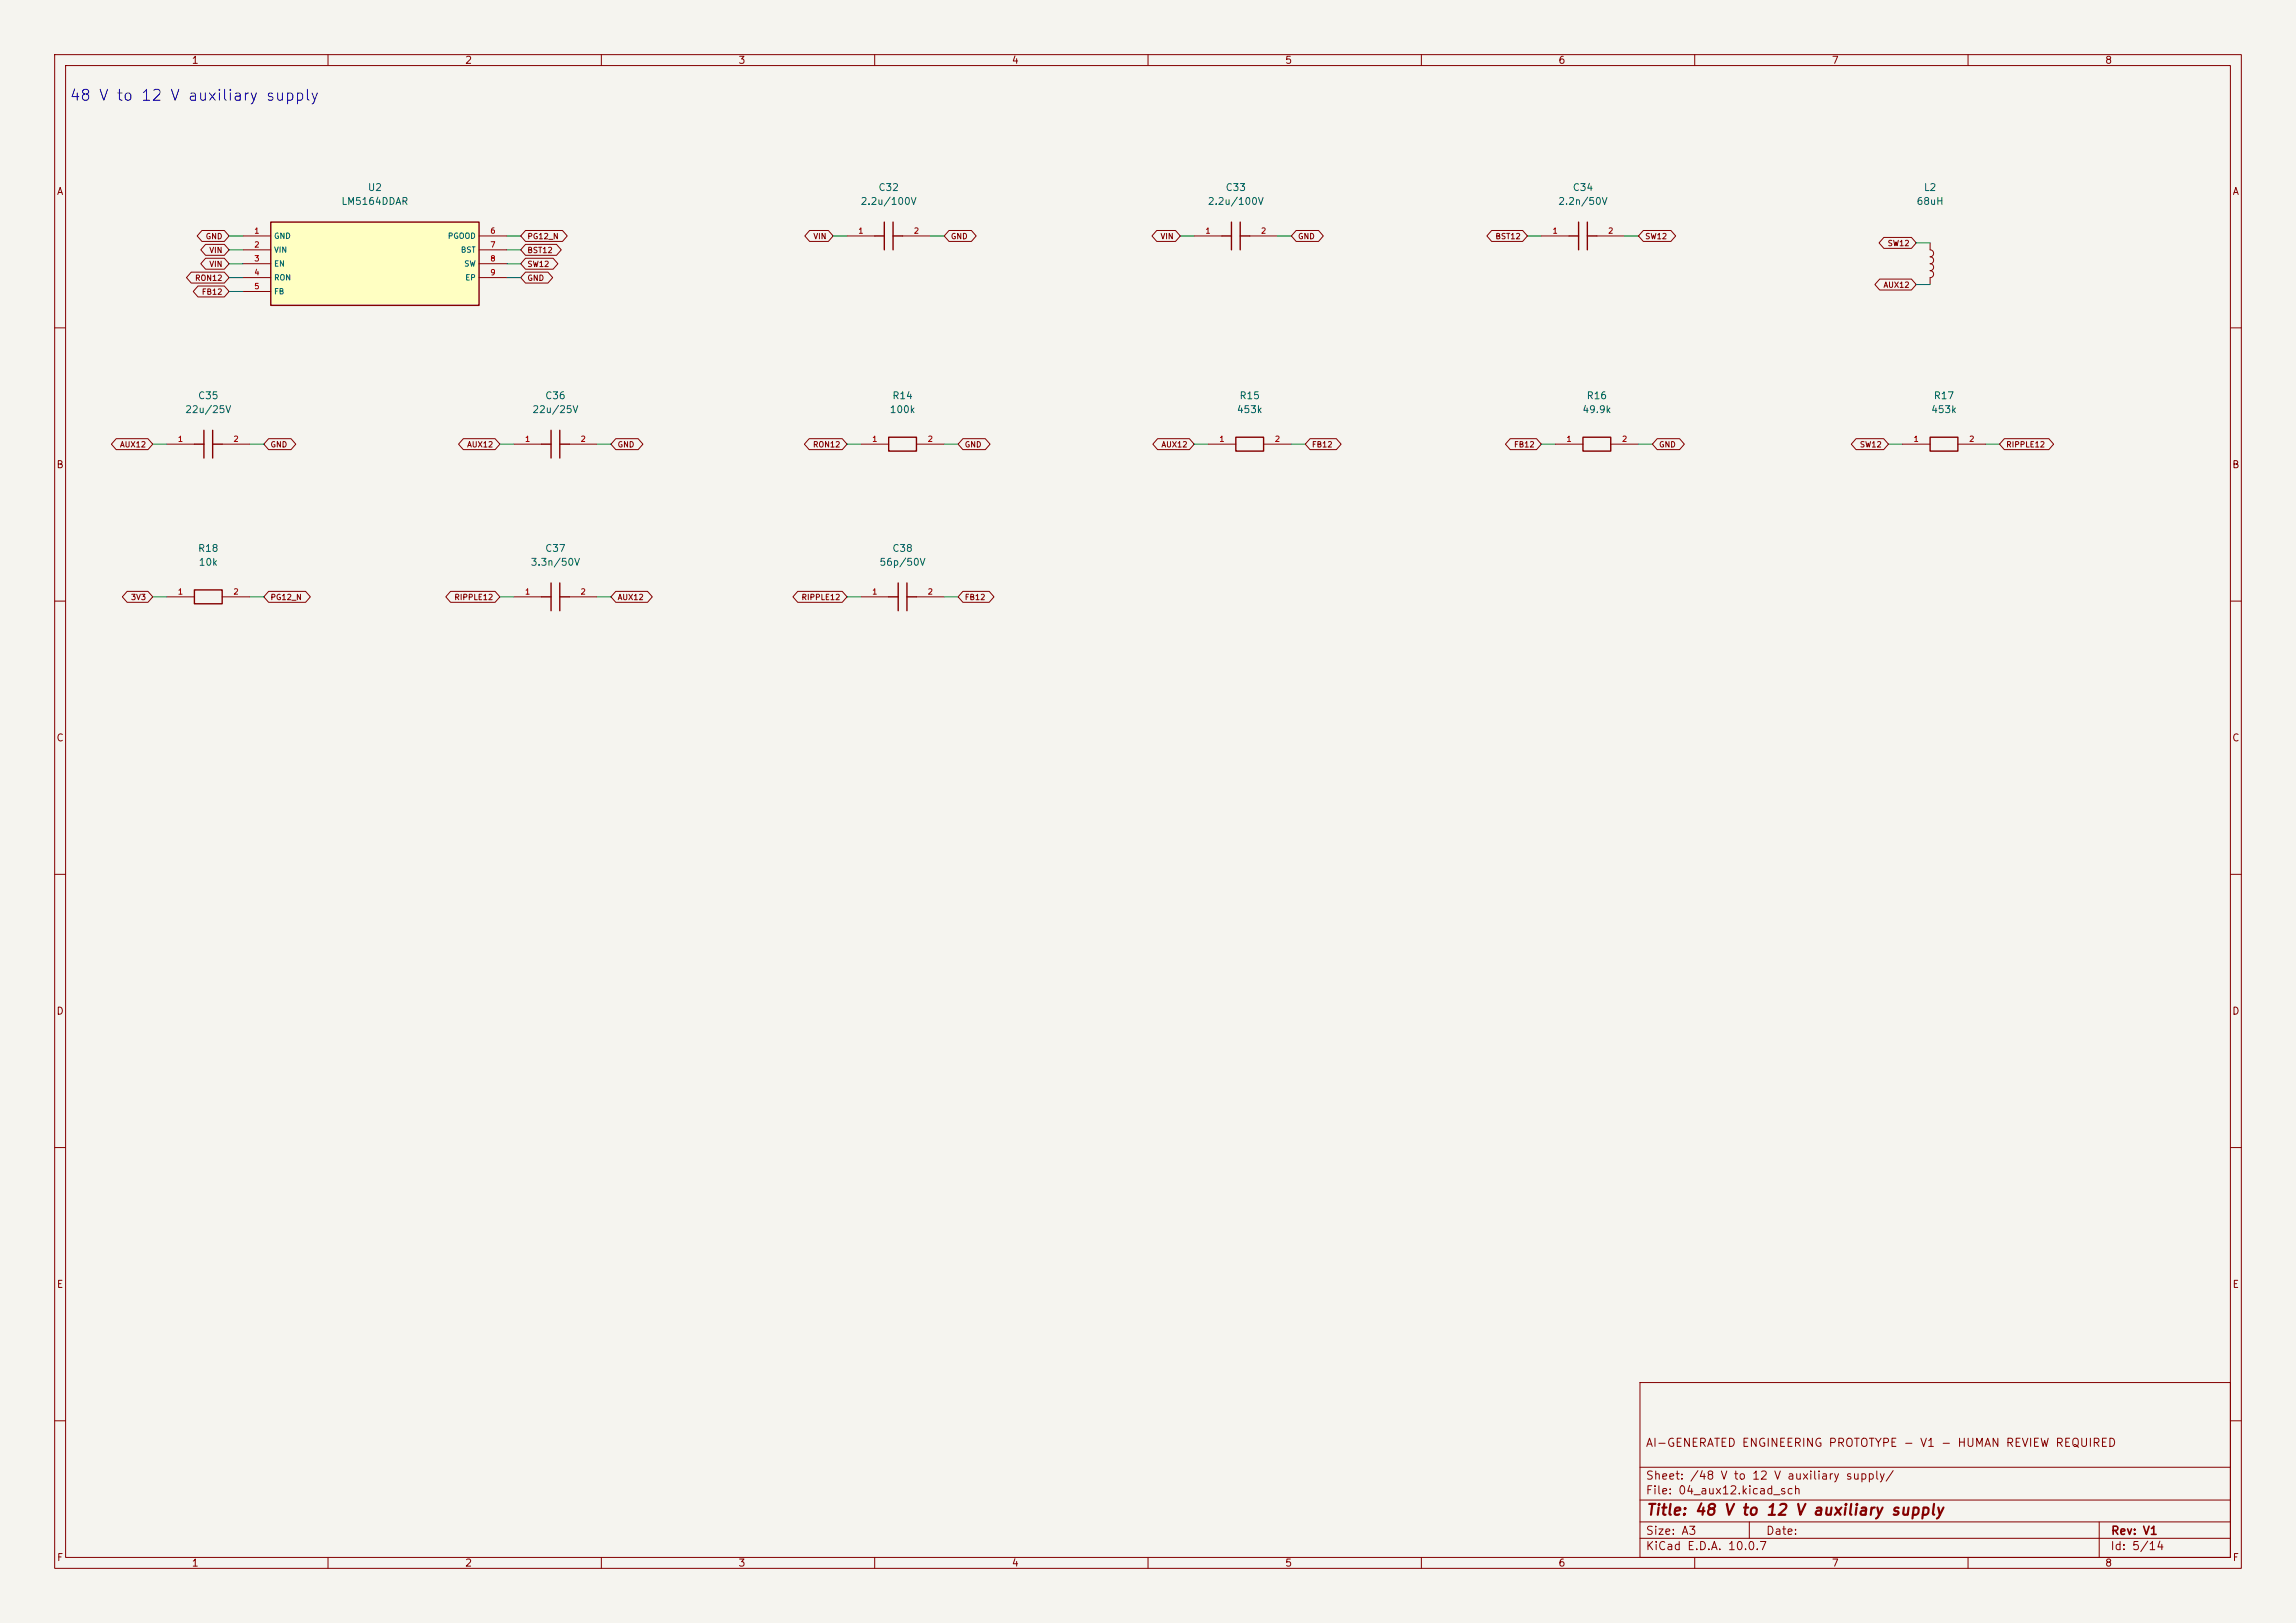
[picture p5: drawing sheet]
<svg xmlns="http://www.w3.org/2000/svg" width="420mm" height="297mm" viewBox="0 0 420 297" stroke-linecap="round" stroke-linejoin="round" font-family="sans-serif">
<defs><g id="words">
<text font-size="2" fill="#0000c2" x="12.6" y="19">48 V to 12 V auxiliary supply</text>
<text font-size="2" fill="#840000" x="301" y="277.8">Title: 48 V to 12 V auxiliary supply</text>
<g font-size="1.5" fill="#840000">
<text x="300.9" y="265.1">AI-GENERATED ENGINEERING PROTOTYPE - V1 - HUMAN REVIEW REQUIRED</text>
<text x="300.9" y="273.8">File: 04_aux12.kicad_sch</text>
<text x="300.9" y="271.1">Sheet: /48 V to 12 V auxiliary supply/</text>
<text x="300.9" y="281.2">Size: A3</text>
<text x="322.9" y="281.2">Date:</text>
<text x="386" y="281.2">Rev: V1</text>
<text x="300.9" y="284">KiCad E.D.A. 10.0.7</text>
<text x="385.9" y="284">Id: 5/14</text>
</g>
<g font-size="1.3" fill="#840000">
<text x="35" y="12">1</text>
<text x="85" y="12">2</text>
<text x="135" y="12">3</text>
<text x="185" y="12">4</text>
<text x="235" y="12">5</text>
<text x="285" y="12">6</text>
<text x="335" y="12">7</text>
<text x="385" y="12">8</text>
<text x="10.3" y="36">A</text>
<text x="408.3" y="36">A</text>
<text x="10.2" y="86">B</text>
<text x="408.2" y="86">B</text>
<text x="10.2" y="136">C</text>
<text x="408.2" y="136">C</text>
<text x="10.2" y="186">D</text>
<text x="408.2" y="186">D</text>
<text x="10.3" y="236">E</text>
<text x="408.3" y="236">E</text>
<text x="10.3" y="286">F</text>
<text x="35" y="287">1</text>
<text x="85" y="287">2</text>
<text x="135" y="287">3</text>
<text x="185" y="287">4</text>
<text x="235" y="287">5</text>
<text x="285" y="287">6</text>
<text x="335" y="287">7</text>
<text x="385" y="287">8</text>
<text x="408.3" y="286">F</text>
</g>
<g font-size="1.3" fill="#006464">
<text x="67.2" y="35.3">U2</text>
<text x="160.6" y="35.3">C32</text>
<text x="224.1" y="35.3">C33</text>
<text x="287.6" y="35.3">C34</text>
<text x="351.8" y="35.3">L2</text>
<text x="62.3" y="37.8">LM5164DDAR</text>
<text x="157.3" y="37.8">2.2u/100V</text>
<text x="220.8" y="37.8">2.2u/100V</text>
<text x="284.9" y="37.8">2.2n/50V</text>
<text x="350.5" y="37.8">68uH</text>
<text x="33.8" y="75.9">22u/25V</text>
<text x="36.1" y="73.4">C35</text>
<text x="97.3" y="75.9">22u/25V</text>
<text x="99.6" y="73.4">C36</text>
<text x="162.6" y="75.9">100k</text>
<text x="163.1" y="73.4">R14</text>
<text x="226.1" y="75.9">453k</text>
<text x="226.6" y="73.4">R15</text>
<text x="289.3" y="75.9">49.9k</text>
<text x="290.1" y="73.4">R16</text>
<text x="353.1" y="75.9">453k</text>
<text x="353.6" y="73.4">R17</text>
<text x="36.1" y="101.3">R18</text>
<text x="99.6" y="101.3">C37</text>
<text x="163.1" y="101.3">C38</text>
<text x="36.2" y="103.8">10k</text>
<text x="97" y="103.8">3.3n/50V</text>
<text x="160.8" y="103.8">56p/50V</text>
</g>
<g font-size="1" fill="#840000">
<text x="37.5" y="44">GND</text>
<text x="38.2" y="46.5">VIN</text>
<text x="96.4" y="46.5">BST12</text>
<text x="96.4" y="44">PG12_N</text>
<text x="148.7" y="44">VIN</text>
<text x="173.8" y="44">GND</text>
<text x="212.2" y="44">VIN</text>
<text x="237.3" y="44">GND</text>
<text x="273.5" y="44">BST12</text>
<text x="300.8" y="44">SW12</text>
<text x="345.2" y="45.3">SW12</text>
<text x="35.6" y="51.6">RON12</text>
<text x="38.2" y="49.1">VIN</text>
<text x="96.4" y="49.1">SW12</text>
<text x="96.4" y="51.6">GND</text>
<text x="344.4" y="52.9">AUX12</text>
<text x="36.8" y="54.2">FB12</text>
<text x="21.9" y="82.1">AUX12</text>
<text x="49.4" y="82.1">GND</text>
<text x="85.4" y="82.1">AUX12</text>
<text x="112.9" y="82.1">GND</text>
<text x="148.6" y="82.1">RON12</text>
<text x="176.4" y="82.1">GND</text>
<text x="212.4" y="82.1">AUX12</text>
<text x="239.9" y="82.1">FB12</text>
<text x="276.9" y="82.1">FB12</text>
<text x="303.4" y="82.1">GND</text>
<text x="340.1" y="82.1">SW12</text>
<text x="366.9" y="82.1">RIPPLE12</text>
<text x="23.9" y="110">3V3</text>
<text x="49.4" y="110">PG12_N</text>
<text x="83" y="110">RIPPLE12</text>
<text x="112.9" y="110">AUX12</text>
<text x="146.5" y="110">RIPPLE12</text>
<text x="176.4" y="110">FB12</text>
</g>
<g font-size="1" fill="#a90000">
<text x="46.4" y="43">1</text>
<text x="46.4" y="45.5">2</text>
<text x="89.6" y="43">6</text>
<text x="89.6" y="45.5">7</text>
<text x="156.9" y="43">1</text>
<text x="167.1" y="43">2</text>
<text x="220.4" y="43">1</text>
<text x="230.6" y="43">2</text>
<text x="283.9" y="43">1</text>
<text x="294.1" y="43">2</text>
<text x="46.4" y="48.1">3</text>
<text x="46.4" y="50.6">4</text>
<text x="46.4" y="53.2">5</text>
<text x="89.6" y="48.1">8</text>
<text x="89.6" y="50.6">9</text>
<text x="32.4" y="81.1">1</text>
<text x="42.6" y="81.1">2</text>
<text x="95.9" y="81.1">1</text>
<text x="106.1" y="81.1">2</text>
<text x="159.4" y="81.1">1</text>
<text x="169.6" y="81.1">2</text>
<text x="222.9" y="81.1">1</text>
<text x="233.1" y="81.1">2</text>
<text x="286.4" y="81.1">1</text>
<text x="296.6" y="81.1">2</text>
<text x="349.9" y="81.1">1</text>
<text x="360.1" y="81.1">2</text>
<text x="32.4" y="109">1</text>
<text x="42.6" y="109">2</text>
<text x="95.9" y="109">1</text>
<text x="106.1" y="109">2</text>
<text x="159.4" y="109">1</text>
<text x="169.6" y="109">2</text>
</g>
<g font-size="1" fill="#006464">
<text x="50" y="43.9">GND</text>
<text x="50" y="46.5">VIN</text>
<text x="81.8" y="43.9">PGOOD</text>
<text x="84.2" y="46.5">BST</text>
<text x="50" y="49">EN</text>
<text x="50" y="51.6">RON</text>
<text x="84.8" y="49">SW</text>
<text x="85" y="51.6">EP</text>
<text x="50" y="54.1">FB</text>
</g>
</g></defs>
<path d="M0 0h420v297h-420z" fill="#f5f4ef" stroke="#f5f4ef" stroke-width=".18"/>
<g fill="none" stroke="#840000" stroke-width=".18">
<path d="M10 10h400v277h-400zM12 12h396v273h-396zM60 10v2M110 10v2M160 10v2M210 10v2M260 10v2M310 10v2M360 10v2M281.9 43.2h5.1M292.1 43.2h5.1M10 60h2"/>
<path d="M408 60h2M157.5 81.3h5.1M167.6 81.3h5.1M284.5 81.3h5.1M294.6 81.3h5.1M348 81.3h5.1M358.1 81.3h5.1M10 110h2M30.5 109.2h5.1M40.6 109.2h5.1M408 110h2M10 160h2"/>
<path d="M408 160h2M10 210h2M408 210h2M300 253h108v32h-108zM10 260h2M300 278.5h108M300 274.5h108M300 268.5h108M320 278.5v3M384 278.5v6.5M408 260h2M60 285v2"/>
<path d="M110 285v2M160 285v2M210 285v2M260 285v2M300 281.5h108M310 285v2M360 285v2"/>
</g>
<path d="M287 43.2h1.8M288.8 40.6v5.1M290.4 43.2h1.7M290.4 40.6v5.1M162.6 80h5v2.6h-5zM289.6 80h5v2.6h-5zM353.1 80h5v2.6h-5zM35.6 108h5v2.5h-5z" fill="none" stroke="#840000" stroke-width=".25"/>
<path d="M49.5 40.6h38.1v15.3h-38.1z" fill="#ffffc2"/>
<g fill="none" stroke="#840000" stroke-width=".25">
<path d="M49.5 40.6h38.1v15.3h-38.1zM160 43.2h1.8M161.8 40.6v5.1M163.4 43.2h1.7M163.4 40.6v5.1M223.5 43.2h1.8M225.3 40.6v5.1M226.9 43.2h1.7M226.9 40.6v5.1M37.3 78.7v5.1M38.9 78.7v5.1M100.8 78.7v5.1"/>
<path d="M102.4 78.7v5.1M35.6 81.3h1.7M38.9 81.3h1.7M99.1 81.3h1.7M102.4 81.3h1.7M226.1 80h5v2.6h-5zM99.1 109.2h1.7M100.8 106.7v5.1M102.4 106.7v5.1M102.4 109.2h1.7M162.6 109.2h1.7M164.3 106.7v5.1"/>
<path d="M165.9 109.2h1.7M165.9 106.7v5.1"/>
</g>
<g fill="none" stroke="#840000" stroke-width=".18">
<path d="M35 49.8h6l.9 1-.9 1h-6l-.9-1zM36.2 52.3h4.8l.9 1-.9 1h-4.8l-.9-1zM36.9 42.2h4.1l.9 1-.9 1h-4.1l-.8-1zM37.6 44.7h3.4l.9 1-.9 1h-3.4l-.9-1zM37.6 47.3h3.4l.9 1-.9 1h-3.4l-.9-1zM44.4 43.2h5.1M44.4 45.7h5.1M44.4 48.3h5.1M44.4 50.8h5.1M44.4 53.3h5.1M87.6 43.2h5.1M87.6 45.7h5.1"/>
<path d="M87.6 48.3h5.1M87.6 50.8h5.1M96.1 44.7h5.7l.9 1-.9 1h-5.7l-.9-1zM96.1 47.3h5.1l.9 1-.9 1h-5.1l-.9-1zM96.1 49.8h4.1l.9 1-.9 1h-4.1l-.9-1zM96.1 42.2h6.8l.9 1-.9 1h-6.8l-.9-1zM148.1 42.2h3.4l.9 1-.9 1h-3.4l-.9-1zM154.9 43.2h5.1M165.1 43.2h5.1M173.6 42.2h4.1l.9 1-.9 1h-4.1l-.9-1zM211.6 42.2h3.4l.9 1-.9 1h-3.4l-.9-1zM218.4 43.2h5.1"/>
<path d="M228.6 43.2h5.1M237.1 42.2h4.1l.9 1-.9 1h-4.1l-.9-1zM272.9 42.2h5.6l.9 1-.9 1h-5.6l-.9-1zM300.6 42.2h5l.9 1-.9 1h-5l-.9-1zM343.8 51.1h5.8l.9 1-.9 1h-5.8l-.8-1zM344.6 43.4h5l.9 1.1-.9 1h-5l-.9-1zM353.1 44.5v1.2a.64 .64 0 0 1 .6 .7 .64 .64 0 0 1-.6 .6 .64 .64 0 0 1 .6 .6 .64 .64 0 0 1-.6 .7M353.1 48.3a.64 .64 0 0 1 .6 .6 .64 .64 0 0 1-.6 .6 .64 .64 0 0 1 .6 .7 .64 .64 0 0 1-.6 .6v1.3M21.3 80.3h5.8l.8 1-.8 1h-5.8l-.9-1zM30.5 81.3h5.1M40.6 81.3h5.1M49.1 80.3h4.1l.9 1-.9 1h-4.1l-.8-1z"/>
<path d="M84.8 80.3h5.8l.8 1-.8 1h-5.8l-.9-1zM94 81.3h5.1M104.1 81.3h5.1M112.6 80.3h4.1l.9 1-.9 1h-4.1l-.8-1zM148 80.3h6.1l.8 1-.8 1h-6.1l-.9-1zM176.1 80.3h4.1l.9 1-.9 1h-4.1l-.8-1zM211.8 80.3h5.8l.8 1-.8 1h-5.8l-.9-1zM221 81.3h5.1M231.1 81.3h5.1M239.6 80.3h4.8l.9 1-.9 1h-4.8l-.8-1zM276.3 80.3h4.8l.8 1-.8 1h-4.8l-.9-1zM303.1 80.3h4.1l.9 1-.9 1h-4.1l-.8-1z"/>
<path d="M339.5 80.3h5.1l.8 1-.8 1h-5.1l-.9-1zM366.6 80.3h8.2l.9 1-.9 1h-8.2l-.8-1zM23.3 108.2h3.8l.8 1-.8 1h-3.8l-.9-1zM49.1 108.2h6.8l.9 1-.9 1h-6.8l-.8-1zM82.4 108.2h8.2l.8 1-.8 1h-8.2l-.9-1zM94 109.2h5.1M104.1 109.2h5.1M112.6 108.2h5.8l.9 1-.9 1h-5.8l-.8-1zM145.9 108.2h8.2l.8 1-.8 1h-8.2l-.9-1zM157.5 109.2h5.1M167.6 109.2h5.1M176.1 108.2h4.8l.9 1-.9 1h-4.8l-.8-1z"/>
</g>
<g fill="none" stroke="#009600" stroke-width=".18">
<path d="M41.9 53.3h2.5M41.9 50.8h2.5M41.9 48.3h2.5M41.9 43.2h2.5M41.9 45.7h2.5M92.7 50.8h2.5M92.7 48.3h2.5M92.7 43.2h2.5M92.7 45.7h2.5M152.4 43.2h2.5M170.2 43.2h2.5M215.9 43.2h2.5"/>
<path d="M233.7 43.2h2.5M279.4 43.2h2.5M297.2 43.2h2.5M350.5 44.5h2.6M350.5 52.1h2.6M27.9 81.3h2.6M45.7 81.3h2.6M91.4 81.3h2.6M109.2 81.3h2.6M154.9 81.3h2.6M172.7 81.3h2.6M218.4 81.3h2.6"/>
<path d="M236.2 81.3h2.6M281.9 81.3h2.6M299.7 81.3h2.6M345.4 81.3h2.6M363.2 81.3h2.6M27.9 109.2h2.6M45.7 109.2h2.6M91.4 109.2h2.6M109.2 109.2h2.6M154.9 109.2h2.6M172.7 109.2h2.6"/>
</g>
<use href="#words"/>
</svg>
